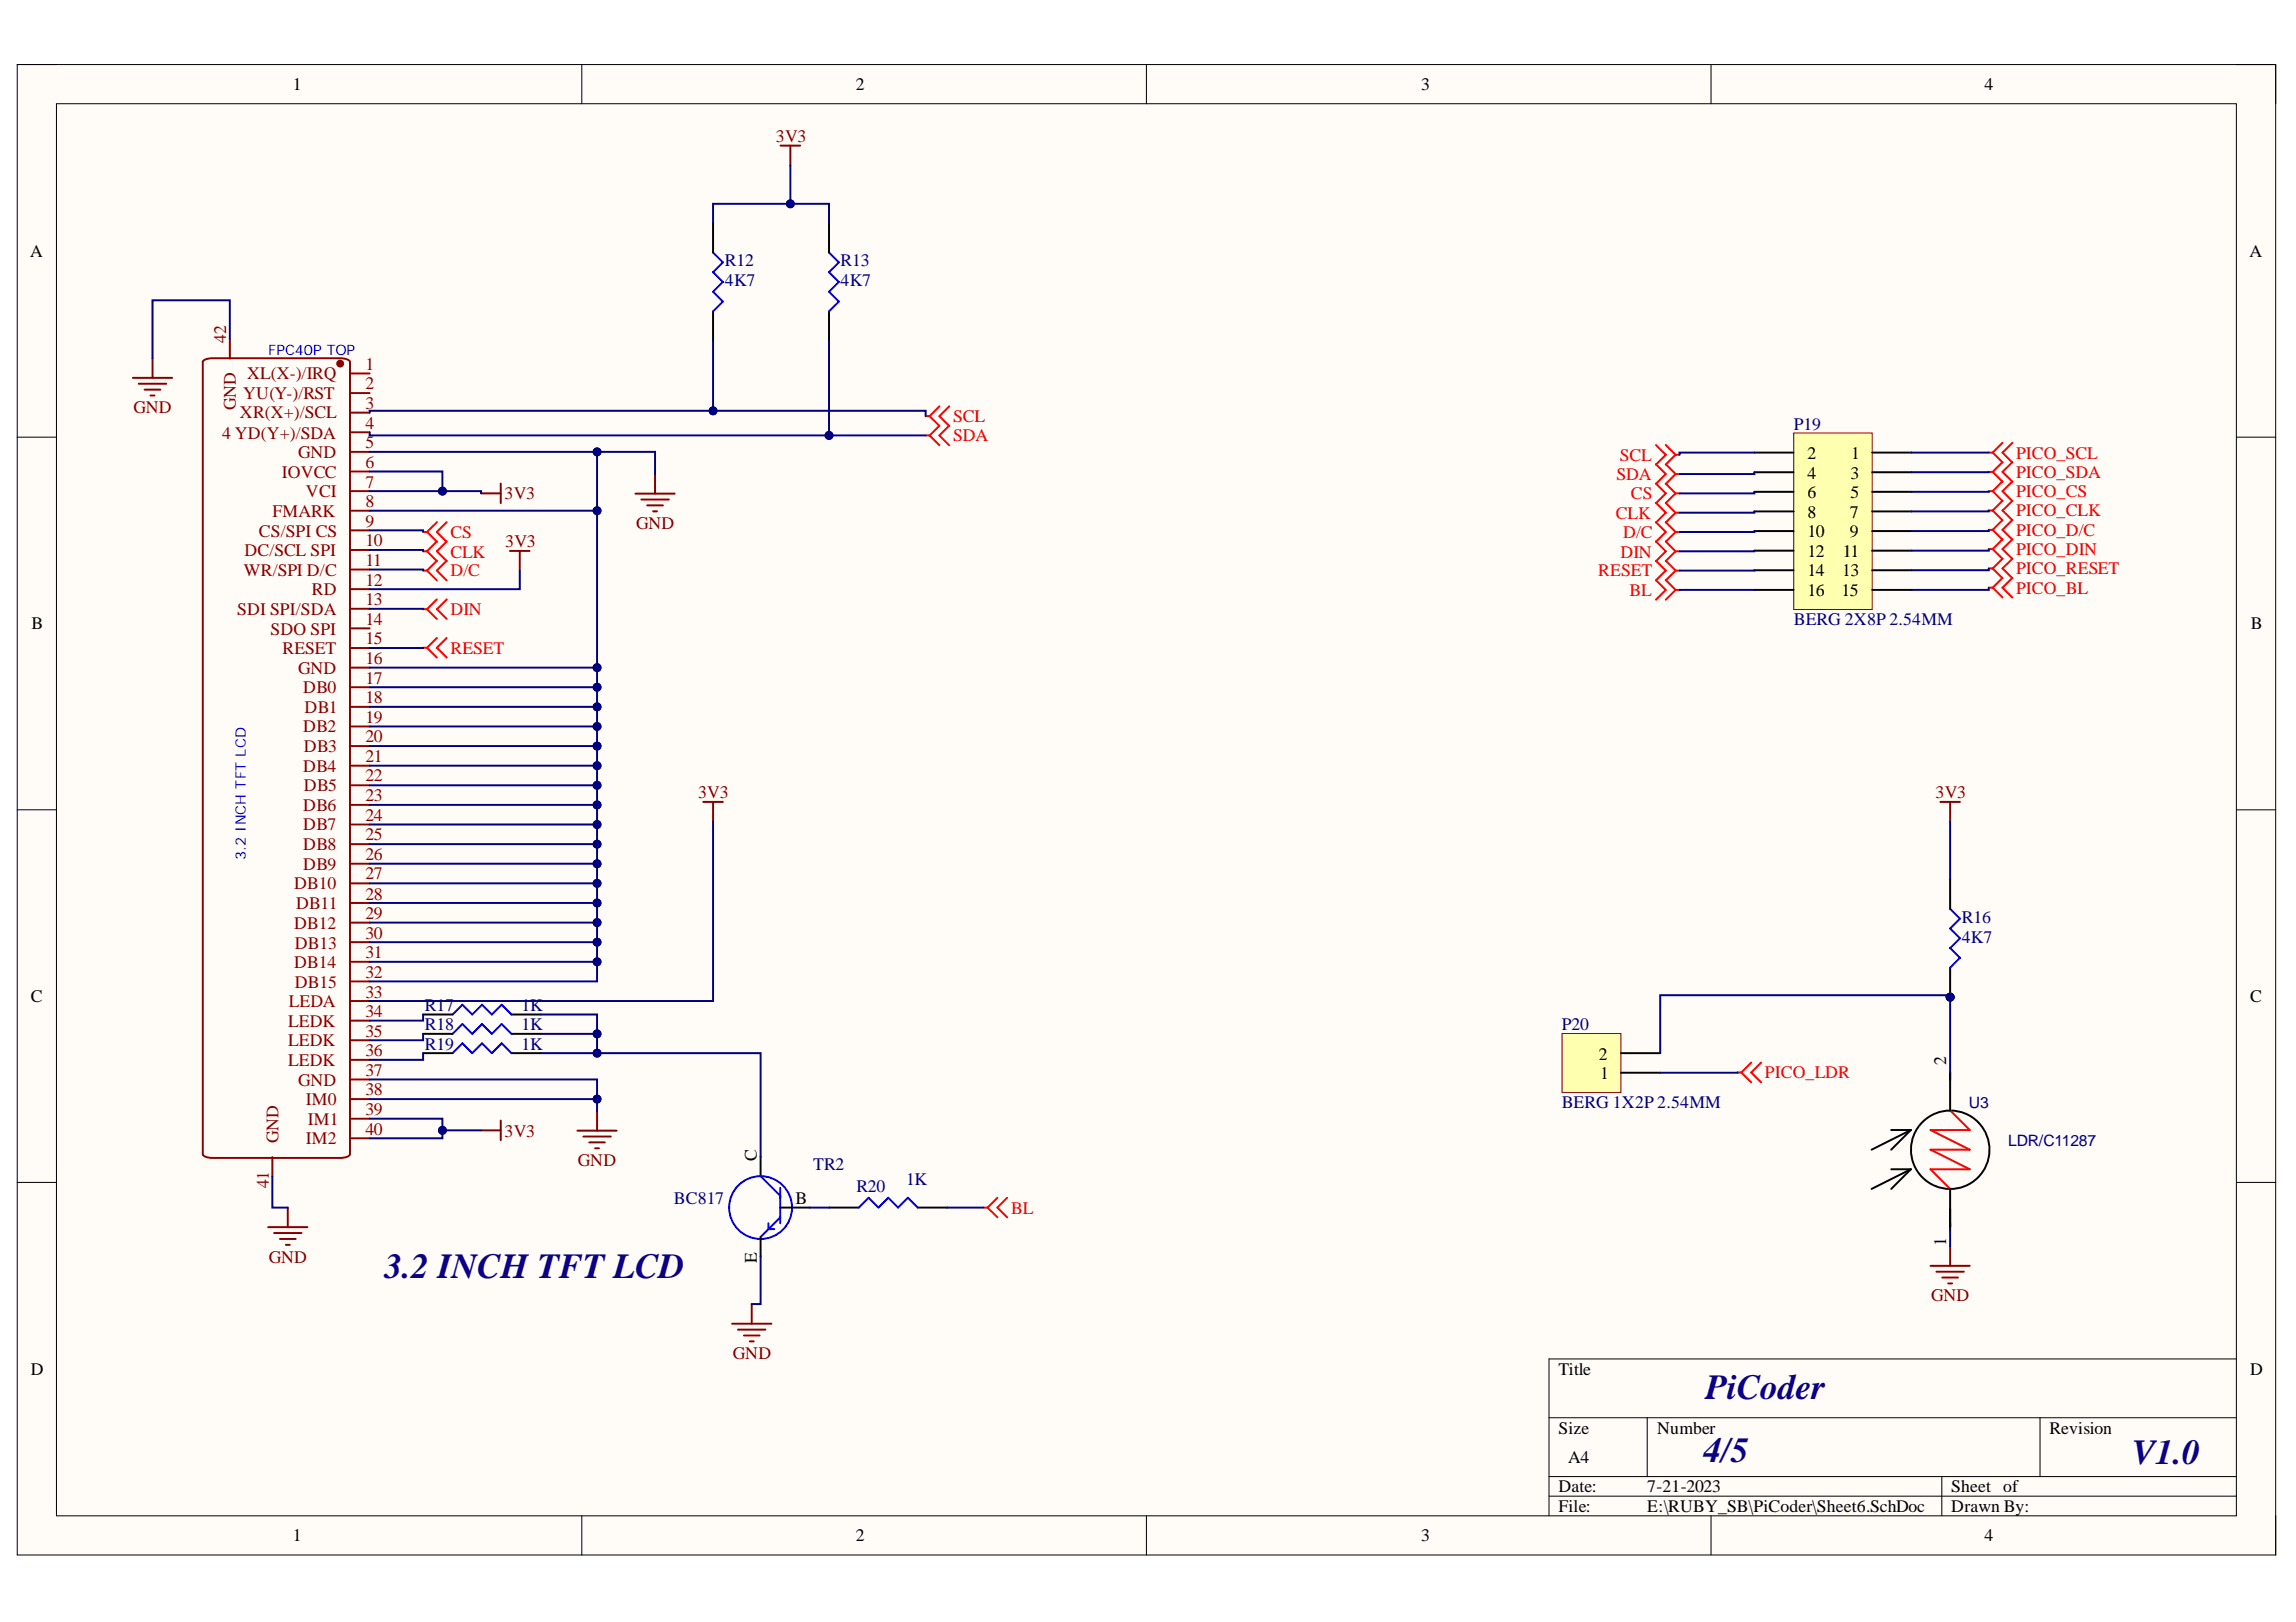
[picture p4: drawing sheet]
<svg xmlns="http://www.w3.org/2000/svg" width="297mm" height="210mm" viewBox="0 0 297 210" stroke-linecap="round" stroke-linejoin="round" font-family="sans-serif">
<defs><g id="words">
<g font-size="4.6" fill="#0c0087">
<text x="49.7" y="165.3">3.2 INCH TFT LCD</text>
<text x="220.6" y="181">PiCoder</text>
<text x="220.4" y="189.2">4/5</text>
<text x="275.8" y="189.4">V1.0</text>
</g>
<g font-size="2.3">
<text x="37.9" y="11.7">1</text>
<text x="110.7" y="11.7">2</text>
<text x="183.9" y="11.7">3</text>
<text x="256.8" y="11.7">4</text>
<text x="3.9" y="33.3">A</text>
<text x="291" y="33.3">A</text>
<text x="233.8" y="59.4">2</text>
<text x="239.5" y="59.4">1</text>
<text x="233.8" y="61.9">4</text>
<text x="233.8" y="64.5">6</text>
<text x="239.4" y="61.9">3</text>
<text x="239.4" y="64.5">5</text>
<text x="233.8" y="67">8</text>
<text x="233.8" y="69.5">10</text>
<text x="239.3" y="67">7</text>
<text x="239.3" y="69.5">9</text>
<text x="233.8" y="72.1">12</text>
<text x="233.8" y="74.6">14</text>
<text x="233.8" y="77.1">16</text>
<text x="238.2" y="77.1">15</text>
<text x="238.3" y="74.6">13</text>
<text x="238.4" y="72.1">11</text>
<text x="4.1" y="81.4">B</text>
<text x="291.2" y="81.4">B</text>
<text x="4" y="129.7">C</text>
<text x="291.1" y="129.7">C</text>
<text x="206.9" y="137.1">2</text>
<text x="251.8" y="137.8" transform="rotate(-90 251.8 137.8)">2</text>
<text x="207" y="139.6">1</text>
<text x="97.9" y="150.2" transform="rotate(-90 97.9 150.2)">C</text>
<text x="102.9" y="155.8">B</text>
<text x="251.8" y="161.2" transform="rotate(-90 251.8 161.2)">1</text>
<text x="97.9" y="163.5" transform="rotate(-90 97.9 163.5)">E</text>
<text x="4" y="177.9">D</text>
<text x="201.6" y="177.9">Title</text>
<text x="291.1" y="177.9">D</text>
<text x="201.6" y="185.5">Size</text>
<text x="214.4" y="185.5">Number</text>
<text x="265.1" y="185.5">Revision</text>
<text x="202.9" y="189.3">A4</text>
<text x="201.6" y="193.1">Date:</text>
<text x="201.6" y="195.7">File:</text>
<text x="213.1" y="193.1">7-21-2023</text>
<text x="213.1" y="195.7">E:\RUBY_SB\PiCoder\Sheet6.SchDoc</text>
<text x="252.4" y="193.1">Sheet of</text>
<text x="252.4" y="195.7">Drawn By:</text>
<text x="37.9" y="199.5">1</text>
<text x="110.7" y="199.5">2</text>
<text x="183.9" y="199.5">3</text>
<text x="256.8" y="199.5">4</text>
</g>
<g font-size="2.3" fill="#800000">
<text x="100.4" y="18.3">3V3</text>
<text x="17.3" y="53.5">GND</text>
<text x="65.3" y="64.6">3V3</text>
<text x="65.4" y="70.8">3V3</text>
<text x="82.3" y="68.5">GND</text>
<text x="90.3" y="103.3">3V3</text>
<text x="250.4" y="103.3">3V3</text>
<text x="65.3" y="147.1">3V3</text>
<text x="74.8" y="150.9">GND</text>
<text x="34.8" y="163.4">GND</text>
<text x="249.8" y="168.4">GND</text>
<text x="94.8" y="175.9">GND</text>
</g>
<g font-size="2.3" fill="#000080">
<text x="93.8" y="34.5">R12</text>
<text x="108.8" y="34.5">R13</text>
<text x="93.8" y="37">4K7</text>
<text x="108.8" y="37">4K7</text>
<text x="232.1" y="55.6">P19</text>
<text x="232.1" y="80.9">BERG 2X8P 2.54MM</text>
<text x="253.8" y="119.5">R16</text>
<text x="253.8" y="122">4K7</text>
<text x="55" y="130.8">R17</text>
<text x="67.5" y="130.8">1K</text>
<text x="55" y="135.8">R19</text>
<text x="55" y="133.3">R18</text>
<text x="67.5" y="135.8">1K</text>
<text x="67.5" y="133.3">1K</text>
<text x="202" y="133.3">P20</text>
<text x="202" y="143.4">BERG 1X2P 2.54MM</text>
<text x="87.2" y="155.8">BC817</text>
<text x="105.2" y="151.5">TR2</text>
<text x="110.8" y="154.3">R20</text>
<text x="117.2" y="153.3">1K</text>
</g>
<g font-size="2.3" fill="#800">
<text x="29.3" y="44.4" transform="rotate(-90 29.3 44.4)">42</text>
<text x="47.3" y="47.8">1</text>
<text x="30.5" y="53.1" transform="rotate(-90 30.5 53.1)">GND</text>
<text x="31.5" y="51.6">YU(Y-)/RST</text>
<text x="32" y="49.1">XL(X-)/IRQ</text>
<text x="47.3" y="50.4">2</text>
<text x="47.3" y="52.9">3</text>
<text x="28.8" y="56.8">4 YD(Y+)/SDA</text>
<text x="31" y="54.2">XR(X+)/SCL</text>
<text x="38.6" y="59.3">GND</text>
<text x="47.3" y="55.5">4</text>
<text x="47.3" y="58">5</text>
<text x="36.4" y="61.8">IOVCC</text>
<text x="39.6" y="64.4">VCI</text>
<text x="47.3" y="60.6">6</text>
<text x="47.3" y="63.1">7</text>
<text x="47.3" y="65.6">8</text>
<text x="31.6" y="72">DC/SCL SPI</text>
<text x="33.5" y="69.4">CS/SPI CS</text>
<text x="35.3" y="66.9">FMARK</text>
<text x="47.3" y="68.2">9</text>
<text x="47.3" y="70.7">10</text>
<text x="31.5" y="74.5">WR/SPI D/C</text>
<text x="40.3" y="77">RD</text>
<text x="47.3" y="73.2">11</text>
<text x="47.3" y="75.8">12</text>
<text x="30.7" y="79.6">SDI SPI/SDA</text>
<text x="35" y="82.1">SDO SPI</text>
<text x="47.3" y="78.3">13</text>
<text x="47.3" y="80.8">14</text>
<text x="47.3" y="83.4">15</text>
<text x="36.5" y="84.7">RESET</text>
<text x="38.6" y="87.2">GND</text>
<text x="39.2" y="89.7">DB0</text>
<text x="47.3" y="85.9">16</text>
<text x="47.3" y="88.5">17</text>
<text x="39.2" y="94.8">DB2</text>
<text x="39.4" y="92.3">DB1</text>
<text x="47.3" y="91">18</text>
<text x="47.3" y="93.5">19</text>
<text x="39.2" y="99.9">DB4</text>
<text x="39.3" y="97.3">DB3</text>
<text x="47.3" y="96.1">20</text>
<text x="47.3" y="98.6">21</text>
<text x="47.3" y="101.1">22</text>
<text x="39.2" y="104.9">DB6</text>
<text x="39.2" y="107.5">DB7</text>
<text x="39.3" y="102.4">DB5</text>
<text x="47.3" y="103.7">23</text>
<text x="47.3" y="106.2">24</text>
<text x="39.2" y="110">DB8</text>
<text x="39.2" y="112.5">DB9</text>
<text x="47.3" y="108.7">25</text>
<text x="47.3" y="111.3">26</text>
<text x="47.3" y="113.8">27</text>
<text x="38.1" y="115.1">DB10</text>
<text x="38.3" y="117.7">DB11</text>
<text x="47.3" y="116.4">28</text>
<text x="47.3" y="118.9">29</text>
<text x="38.1" y="120.2">DB12</text>
<text x="38.1" y="125.3">DB14</text>
<text x="38.1" y="122.8">DB13</text>
<text x="47.3" y="121.5">30</text>
<text x="47.3" y="124">31</text>
<text x="37.4" y="130.4">LEDA</text>
<text x="38.1" y="127.8">DB15</text>
<text x="47.3" y="126.6">32</text>
<text x="47.3" y="129.1">33</text>
<text x="47.3" y="131.6">34</text>
<text x="37.3" y="132.9">LEDK</text>
<text x="37.3" y="135.4">LEDK</text>
<text x="37.3" y="138">LEDK</text>
<text x="47.3" y="134.2">35</text>
<text x="47.3" y="136.7">36</text>
<text x="38.6" y="140.5">GND</text>
<text x="39.6" y="143">IM0</text>
<text x="47.3" y="139.2">37</text>
<text x="47.3" y="141.8">38</text>
<text x="36" y="147.9" transform="rotate(-90 36 147.9)">GND</text>
<text x="39.6" y="148.1">IM2</text>
<text x="39.8" y="145.6">IM1</text>
<text x="47.3" y="144.3">39</text>
<text x="47.3" y="146.8">40</text>
<text x="34.8" y="153.8" transform="rotate(-90 34.8 153.8)">41</text>
</g>
<g font-size="2.3" fill="#f00">
<text x="123.3" y="57.1">SDA</text>
<text x="123.3" y="54.7">SCL</text>
<text x="209.6" y="59.6">SCL</text>
<text x="260.8" y="59.4">PICO_SCL</text>
<text x="209.1" y="62.2">SDA</text>
<text x="211" y="64.6">CS</text>
<text x="260.8" y="61.8">PICO_SDA</text>
<text x="260.8" y="64.4">PICO_CS</text>
<text x="58.3" y="69.6">CS</text>
<text x="209.1" y="67.2">CLK</text>
<text x="210" y="69.6">D/C</text>
<text x="260.8" y="71.8">PICO_DIN</text>
<text x="260.8" y="69.4">PICO_D/C</text>
<text x="260.8" y="66.8">PICO_CLK</text>
<text x="58.3" y="74.6">D/C</text>
<text x="58.3" y="72.1">CLK</text>
<text x="206.8" y="74.6">RESET</text>
<text x="209.6" y="72.1">DIN</text>
<text x="210.8" y="77.1">BL</text>
<text x="260.8" y="74.3">PICO_RESET</text>
<text x="260.8" y="76.9">PICO_BL</text>
<text x="58.3" y="79.6">DIN</text>
<text x="58.3" y="84.7">RESET</text>
<text x="228.3" y="139.6">PICO_LDR</text>
<text x="130.8" y="157">BL</text>
</g>
<g font-size="2" fill="#000080">
<text x="254.7" y="143.4">U3</text>
<text x="259.8" y="148.3">LDR/C11287</text>
</g>
<g font-size="1.9" fill="#00f">
<text x="34.7" y="46">FPC40P TOP</text>
<text x="31.8" y="111.3" transform="rotate(-90 31.8 111.3)">3.2 INCH TFT LCD</text>
</g>
</g></defs>
<path d="M2.2 8.4h292.2v192.8h-292.2z" fill-rule="evenodd" fill="#fffcf8"/>
<path d="M2.2 8.4h292.2v192.8h-292.2z" fill="none" stroke="#000" stroke-width=".13"/>
<path d="M7.3 13.4h282v182.8h-282z" fill-rule="evenodd" fill="#fffcf8"/>
<g fill="none" stroke="#000" stroke-width=".13">
<path d="M2.2 8.3h5.1M7.3 13.4h282v182.8h-282zM75.3 8.3v5.1M148.3 8.3v5.1M221.4 8.4v5M289.3 8.4h5.1v5M2.2 56.6h5.1M289.3 56.6h5.1M2.2 104.8h5.1M289.3 104.8h5.1M2.2 153h5.1M289.3 153h5.1"/>
<path d="M289.3 175.9h-88.9v20.3M75.3 196.2v5M148.3 196.2v5M200.4 183.5h88.9M200.4 191.1h88.9M200.4 193.6h88.9M213.1 183.5v7.6M221.4 196.2v5M251.2 191.1v5.1M263.9 183.5v7.6M294.4 196.2v5"/>
</g>
<path d="M26.3 46.7l.7-.3h.5h16.5a1.22 1.22 0 0 1 1.3 .4v102.6a1.22 1.22 0 0 1-1.3 .4h-16.5a1.22 1.22 0 0 1-1.3-.4v-102.6z" fill="none" stroke="#800" stroke-width=".25"/>
<circle cx="44" cy="47.1" r=".38" fill="#800"/>
<g fill="none" stroke="#800" stroke-width=".25">
<path d="M29.7 43.9v2.5M45.3 48.3h2.5M45.3 50.9h2.5M45.3 53.4h2.5M45.3 55.9h2.5M45.3 58.5h2.5M45.3 61h2.5M45.3 63.6h2.5M45.3 66.1h2.5M45.3 68.6h2.5M45.3 71.2h2.5M45.3 73.7h2.5"/>
<path d="M45.3 76.2h2.5M45.3 78.8h2.5M45.3 81.3h2.5M45.3 83.9h2.5M45.3 86.4h2.5M45.3 88.9h2.5M45.3 91.5h2.5M45.3 94h2.5M45.3 96.5h2.5M45.3 99.1h2.5M45.3 101.6h2.5M45.3 104.2h2.5"/>
<path d="M45.3 106.7h2.5M45.3 109.2h2.5M45.3 111.8h2.5M45.3 114.3h2.5M45.3 116.9h2.5M45.3 119.4h2.5M45.3 121.9h2.5M45.3 124.5h2.5M45.3 127h2.5M45.3 129.5h2.5M45.3 132.1h2.5M45.3 134.6h2.5"/>
<path d="M45.3 137.2h2.5M45.3 139.7h2.5M35.2 149.7v2.6M45.3 142.2h2.5M45.3 144.8h2.5M45.3 147.3h2.5"/>
<circle cx="44" cy="47.1" r=".38"/>
</g>
<g fill="none" stroke="#800000" stroke-width=".25">
<path d="M17.2 48.9h5.1M18 49.7h3.5M18.7 50.4h2M19.5 51.2h.5M19.7 46.4v2.5M62.2 63.8h2.6M64.8 62.6v2.5M66 71.3h2.5M67.2 71.3v2.5M82.2 63.9h5.1M83 64.6h3.5M83.7 65.4h2.1"/>
<path d="M84.5 66.2h.5M84.7 61.3v2.6M91 103.8h2.5M92.3 103.8v2.5M34.7 158.8h5.1M35.5 159.6h3.5M37.2 156.3v2.5M62.2 146.3h2.6M64.8 145v2.5M74.7 146.3h5.1M75.5 147.1h3.5M76.2 147.8h2.1"/>
<path d="M77 148.6h.5M77.2 143.8v2.5M36.2 160.3h2.1M37 161.1h.5M94.7 171.3h5.1M95.5 172.1h3.5M96.2 172.8h2.1M97 173.6h.5M97.3 168.8v2.5"/>
</g>
<g fill="none" stroke="#f00" stroke-width=".25">
<path d="M119.8 56.4h.5M119.8 53.9h.5M120.3 56.4l1.2 1.2M120.3 53.9l1.2 1.2M121.5 55.1l-1.2 1.3M121.5 52.6l-1.2 1.3M122.8 55.1l-1.3 1.3 1.3 1.2M122.8 52.6l-1.3 1.3 1.3 1.2M54.7 78.8h.5M54.7 73.8h.5M54.7 71.3h.5M54.7 68.8h.5"/>
<path d="M55.2 78.8l1.3 1.3M55.2 73.8l1.3 1.3M55.2 71.3l1.3 1.3M55.2 68.8l1.3 1.3M56.5 77.6l-1.3 1.2M56.5 72.6l-1.3 1.2M56.5 70.1l-1.3 1.2M56.5 67.6l-1.3 1.2M57.8 77.6l-1.3 1.2 1.3 1.3M57.8 72.6l-1.3 1.2 1.3 1.3M57.8 70.1l-1.3 1.2 1.3 1.3M57.8 67.6l-1.3 1.2 1.3 1.3"/>
<path d="M54.7 83.8h.5M55.2 83.8l1.3 1.3M56.5 82.6l-1.3 1.2M57.8 82.6l-1.3 1.2 1.3 1.3M127.3 156.3h.5M127.8 156.3l1.2 1.2M129 155l-1.2 1.3M130.3 155l-1.3 1.3 1.3 1.2"/>
</g>
<g fill="none" stroke="#00f" stroke-width=".25">
<path d="M92.3 32.7l1.2 1.2-1.2 1.3 1.2 1.3-1.2 1.3 1.2 1.2-1.2 1.3M107.3 32.7l1.2 1.2-1.2 1.3 1.2 1.3-1.2 1.3 1.2 1.2-1.2 1.3M58.5 131.3l1.3-1.3 1.3 1.3 1.3-1.3 1.2 1.3 1.3-1.3 1.3 1.3M58.5 136.3l1.3-1.3 1.3 1.3 1.3-1.3 1.2 1.3 1.3-1.3 1.3 1.3M58.5 133.8l1.3-1.3 1.3 1.3 1.3-1.3 1.2 1.3 1.3-1.3 1.3 1.3M98.4 152.2l2.5 2.5M99.4 158.3v.8h.8M100.9 157.5l-2.5 2.6M100.9 153.7v4.6M111.1 156.3l1.3-1.3 1.2 1.3 1.3-1.3 1.3 1.3 1.3-1.3 1.2 1.3"/>
<circle cx="98.4" cy="156.3" r="4.1"/>
</g>
<g fill="none" stroke="#000" stroke-width=".25">
<path d="M92.3 28.9v3.8M107.3 28.9v3.8M92.3 40.3v3.8M107.3 40.3v3.8M54.7 131.3h3.8M54.7 136.3h3.8M54.7 133.8h3.8M66.2 131.3h3.8M66.2 136.3h3.8M66.2 133.8h3.8M98.4 149.7v2.5M100.9 156.3h3.9"/>
<path d="M107.3 156.3h3.8M118.7 156.3h3.8M98.4 160.1v2.5"/>
</g>
<path d="M232.1 56h10.1v22.9h-10.1z" fill-rule="evenodd" fill="#ffffb0"/>
<path d="M232.1 56h10.1v22.9h-10.1z" fill="none" stroke="#800000" stroke-width=".13"/>
<g fill="none" stroke="#000" stroke-width=".25">
<path d="M227 58.6h5.1M242.2 58.6h5.1M227 61.1h5.1M227 63.6h5.1M227 66.2h5.1M227 68.7h5.1M227 71.3h5.1M227 73.8h5.1M227 76.3h5.1M242.2 61.1h5.1M242.2 63.6h5.1M242.2 66.2h5.1"/>
<path d="M242.2 68.7h5.1M242.2 71.3h5.1M242.2 73.8h5.1M242.2 76.3h5.1"/>
</g>
<g fill="none" stroke="#f00" stroke-width=".25">
<path d="M214.2 57.6l1.3 1.3-1.3 1.2M215.5 57.6l1.3 1.3M216.8 58.9l-1.3 1.2M216.8 58.9h.5M257.3 58.6h.5M257.8 58.6l1.3 1.2M259.1 59.8l-1.3 1.3M259.1 57.3l-1.3 1.3M260.3 59.8l-1.2 1.3 1.2 1.2M260.3 57.3l-1.2 1.3 1.2 1.2M214.2 60.1l1.3 1.2-1.3 1.3M214.2 72.6l1.3 1.2-1.3 1.3"/>
<path d="M214.2 70.1l1.3 1.2-1.3 1.3M214.2 67.6l1.3 1.2-1.3 1.3M214.2 65.1l1.3 1.3-1.3 1.2M214.2 62.6l1.3 1.2-1.3 1.3M214.2 75.1l1.3 1.2-1.3 1.3M215.5 60.1l1.3 1.2M215.5 72.6l1.3 1.2M215.5 70.1l1.3 1.2M215.5 67.6l1.3 1.2M215.5 65.1l1.3 1.3M215.5 62.6l1.3 1.2M215.5 75.1l1.3 1.2"/>
<path d="M216.8 61.3l-1.3 1.3M216.8 61.3h.5M216.8 73.8l-1.3 1.3M216.8 73.8h.5M216.8 71.3l-1.3 1.3M216.8 71.3h.5M216.8 68.8l-1.3 1.3M216.8 68.8h.5M216.8 66.4l-1.3 1.2M216.8 66.4h.5M216.8 63.8l-1.3 1.3M216.8 63.8h.5"/>
<path d="M216.8 76.3l-1.3 1.3M216.8 76.3h.5M257.3 61.1h.5M257.3 73.6h.5M257.3 71.1h.5M257.3 68.6h.5M257.3 66.1h.5M257.3 63.6h.5M257.3 76.1h.5M257.8 61.1l1.3 1.2M257.8 73.6l1.3 1.2M257.8 71.1l1.3 1.2"/>
<path d="M257.8 68.6l1.3 1.2M257.8 66.1l1.3 1.2M257.8 63.6l1.3 1.2M257.8 76.1l1.3 1.2M259.1 72.3l-1.3 1.3M259.1 69.8l-1.3 1.3M259.1 67.3l-1.3 1.3M259.1 64.8l-1.3 1.3M259.1 62.3l-1.3 1.3M259.1 74.8l-1.3 1.3M260.3 72.3l-1.2 1.3 1.2 1.2M260.3 69.8l-1.2 1.3 1.2 1.2"/>
<path d="M260.3 67.3l-1.2 1.3 1.2 1.2M260.3 64.8l-1.2 1.3 1.2 1.2M260.3 62.3l-1.2 1.3 1.2 1.2M260.3 74.8l-1.2 1.3 1.2 1.2"/>
</g>
<path d="M249.8 163.8h5M250.5 164.6h3.6M251.3 165.3h2M252 166.1h.5M252.3 161.3v2.5" fill="none" stroke="#800000" stroke-width=".25"/>
<circle cx="252.3" cy="129" r=".51" fill="#000080"/>
<circle cx="252.3" cy="129" r=".51" fill="none" stroke="#000080" stroke-width=".13"/>
<path d="M252.3 117.6l1.3 1.3-1.3 1.3 1.3 1.2-1.3 1.3" fill="none" stroke="#00f" stroke-width=".25"/>
<path d="M252.3 125.2v3.8" fill="none" stroke="#000" stroke-width=".25"/>
<circle cx="252.3" cy="129" r=".51" fill="#000080"/>
<circle cx="252.3" cy="129" r=".51" fill="none" stroke="#000080" stroke-width=".13"/>
<path d="M252.3 113.8v3.8" fill="none" stroke="#000" stroke-width=".25"/>
<path d="M252.3 122.7l1.3 1.3-1.3 1.2" fill="none" stroke="#00f" stroke-width=".25"/>
<path d="M202.1 133.8h7.6v7.6h-7.6z" fill-rule="evenodd" fill="#ffffb0"/>
<path d="M202.1 133.8h7.6v7.6h-7.6z" fill="none" stroke="#800000" stroke-width=".13"/>
<path d="M209.7 138.8h5.1M209.7 136.3h5.1M252.3 138.8v4.9M244.7 146.2h2.5M244.7 151.3h2.5M247.2 151.3l-5.1 2.6M247.2 146.2l-5.1 2.6M247.2 146.2l-2.5 2.6M247.2 151.3l-2.5 2.6M252.3 153.9v5.4M255.9 145.2a5.1 5.1 0 0 0-8.4 1.9 5.1 5.1 0 0 0 5.4 6.7 5.1 5.1 0 0 0 3.7-7.8l-.6-.7" fill="none" stroke="#000" stroke-width=".25"/>
<path d="M224.8 138.8h.5M225.3 138.8l1.3 1.3M226.6 137.5l-1.3 1.3M227.8 137.5l-1.2 1.3 1.2 1.3M252.3 143.7l2.5 2.5h-5l5 2.6h-5l5 2.5h-5l2.5 2.6" fill="none" stroke="#f00" stroke-width=".25"/>
<path d="M101 18.8h2.5M102.3 18.8v2.6M251 103.8h2.6M252.3 103.8v2.5" fill="none" stroke="#800000" stroke-width=".25"/>
<path d="M29.7 43.9v-5h-10v7.5M77.2 124.5v2.5h-29.4M35.2 152.3v4h2" fill="none" stroke="#000080" stroke-width=".25"/>
<circle cx="77.2" cy="124.5" r=".51" fill="#000080"/>
<circle cx="77.2" cy="124.5" r=".51" fill="none" stroke="#000080" stroke-width=".13"/>
<path d="M77.2 114.3v2.6" fill="none" stroke="#000080" stroke-width=".25"/>
<circle cx="77.2" cy="116.9" r=".51" fill="#000080"/>
<circle cx="77.2" cy="116.9" r=".51" fill="none" stroke="#000080" stroke-width=".13"/>
<circle cx="77.2" cy="114.3" r=".51" fill="#000080"/>
<circle cx="77.2" cy="114.3" r=".51" fill="none" stroke="#000080" stroke-width=".13"/>
<path d="M47.8 144.8h9.4v2.5h-9.4" fill="none" stroke="#000080" stroke-width=".25"/>
<circle cx="57.2" cy="146.3" r=".51" fill="#000080"/>
<circle cx="57.2" cy="146.3" r=".51" fill="none" stroke="#000080" stroke-width=".13"/>
<path d="M77.2 121.9v2.6h-29.4" fill="none" stroke="#000080" stroke-width=".25"/>
<circle cx="77.2" cy="124.5" r=".51" fill="#000080"/>
<circle cx="77.2" cy="124.5" r=".51" fill="none" stroke="#000080" stroke-width=".13"/>
<circle cx="77.2" cy="121.9" r=".51" fill="#000080"/>
<circle cx="77.2" cy="121.9" r=".51" fill="none" stroke="#000080" stroke-width=".13"/>
<path d="M47.8 119.4h29.4v2.5h-29.4" fill="none" stroke="#000080" stroke-width=".25"/>
<circle cx="77.2" cy="121.9" r=".51" fill="#000080"/>
<circle cx="77.2" cy="121.9" r=".51" fill="none" stroke="#000080" stroke-width=".13"/>
<circle cx="77.2" cy="119.4" r=".51" fill="#000080"/>
<circle cx="77.2" cy="119.4" r=".51" fill="none" stroke="#000080" stroke-width=".13"/>
<path d="M47.8 116.9h29.4v2.5" fill="none" stroke="#000080" stroke-width=".25"/>
<circle cx="77.2" cy="116.9" r=".51" fill="#000080"/>
<circle cx="77.2" cy="116.9" r=".51" fill="none" stroke="#000080" stroke-width=".13"/>
<circle cx="77.2" cy="119.4" r=".51" fill="#000080"/>
<circle cx="77.2" cy="119.4" r=".51" fill="none" stroke="#000080" stroke-width=".13"/>
<path d="M77.2 111.8v2.5h-29.4" fill="none" stroke="#000080" stroke-width=".25"/>
<circle cx="77.2" cy="114.3" r=".51" fill="#000080"/>
<circle cx="77.2" cy="114.3" r=".51" fill="none" stroke="#000080" stroke-width=".13"/>
<circle cx="77.2" cy="111.8" r=".51" fill="#000080"/>
<circle cx="77.2" cy="111.8" r=".51" fill="none" stroke="#000080" stroke-width=".13"/>
<path d="M77.2 109.2v2.6h-29.4" fill="none" stroke="#000080" stroke-width=".25"/>
<circle cx="77.2" cy="111.8" r=".51" fill="#000080"/>
<circle cx="77.2" cy="111.8" r=".51" fill="none" stroke="#000080" stroke-width=".13"/>
<circle cx="77.2" cy="109.2" r=".51" fill="#000080"/>
<circle cx="77.2" cy="109.2" r=".51" fill="none" stroke="#000080" stroke-width=".13"/>
<path d="M77.2 106.7v2.5h-29.4" fill="none" stroke="#000080" stroke-width=".25"/>
<circle cx="77.2" cy="109.2" r=".51" fill="#000080"/>
<circle cx="77.2" cy="109.2" r=".51" fill="none" stroke="#000080" stroke-width=".13"/>
<circle cx="77.2" cy="106.7" r=".51" fill="#000080"/>
<circle cx="77.2" cy="106.7" r=".51" fill="none" stroke="#000080" stroke-width=".13"/>
<path d="M77.2 104.2v2.5h-29.4" fill="none" stroke="#000080" stroke-width=".25"/>
<circle cx="77.2" cy="106.7" r=".51" fill="#000080"/>
<circle cx="77.2" cy="106.7" r=".51" fill="none" stroke="#000080" stroke-width=".13"/>
<circle cx="77.2" cy="104.2" r=".51" fill="#000080"/>
<circle cx="77.2" cy="104.2" r=".51" fill="none" stroke="#000080" stroke-width=".13"/>
<path d="M77.2 101.6v2.6h-29.4" fill="none" stroke="#000080" stroke-width=".25"/>
<circle cx="77.2" cy="104.2" r=".51" fill="#000080"/>
<circle cx="77.2" cy="104.2" r=".51" fill="none" stroke="#000080" stroke-width=".13"/>
<circle cx="77.2" cy="101.6" r=".51" fill="#000080"/>
<circle cx="77.2" cy="101.6" r=".51" fill="none" stroke="#000080" stroke-width=".13"/>
<path d="M77.2 99.1v2.5h-29.4" fill="none" stroke="#000080" stroke-width=".25"/>
<circle cx="77.2" cy="101.6" r=".51" fill="#000080"/>
<circle cx="77.2" cy="101.6" r=".51" fill="none" stroke="#000080" stroke-width=".13"/>
<circle cx="77.2" cy="99.1" r=".51" fill="#000080"/>
<circle cx="77.2" cy="99.1" r=".51" fill="none" stroke="#000080" stroke-width=".13"/>
<path d="M77.2 96.5v2.6h-29.4" fill="none" stroke="#000080" stroke-width=".25"/>
<circle cx="77.2" cy="99.1" r=".51" fill="#000080"/>
<circle cx="77.2" cy="99.1" r=".51" fill="none" stroke="#000080" stroke-width=".13"/>
<circle cx="77.2" cy="96.5" r=".51" fill="#000080"/>
<circle cx="77.2" cy="96.5" r=".51" fill="none" stroke="#000080" stroke-width=".13"/>
<path d="M77.2 94v2.5h-29.4" fill="none" stroke="#000080" stroke-width=".25"/>
<circle cx="77.2" cy="96.5" r=".51" fill="#000080"/>
<circle cx="77.2" cy="96.5" r=".51" fill="none" stroke="#000080" stroke-width=".13"/>
<circle cx="77.2" cy="94" r=".51" fill="#000080"/>
<circle cx="77.2" cy="94" r=".51" fill="none" stroke="#000080" stroke-width=".13"/>
<path d="M77.2 91.5v2.5h-29.4" fill="none" stroke="#000080" stroke-width=".25"/>
<circle cx="77.2" cy="94" r=".51" fill="#000080"/>
<circle cx="77.2" cy="94" r=".51" fill="none" stroke="#000080" stroke-width=".13"/>
<circle cx="77.2" cy="91.5" r=".51" fill="#000080"/>
<circle cx="77.2" cy="91.5" r=".51" fill="none" stroke="#000080" stroke-width=".13"/>
<path d="M77.2 88.9v2.6h-29.4" fill="none" stroke="#000080" stroke-width=".25"/>
<circle cx="77.2" cy="91.5" r=".51" fill="#000080"/>
<circle cx="77.2" cy="91.5" r=".51" fill="none" stroke="#000080" stroke-width=".13"/>
<circle cx="77.2" cy="88.9" r=".51" fill="#000080"/>
<circle cx="77.2" cy="88.9" r=".51" fill="none" stroke="#000080" stroke-width=".13"/>
<path d="M77.2 86.4v2.5h-29.4" fill="none" stroke="#000080" stroke-width=".25"/>
<circle cx="77.2" cy="88.9" r=".51" fill="#000080"/>
<circle cx="77.2" cy="88.9" r=".51" fill="none" stroke="#000080" stroke-width=".13"/>
<circle cx="77.2" cy="86.4" r=".51" fill="#000080"/>
<circle cx="77.2" cy="86.4" r=".51" fill="none" stroke="#000080" stroke-width=".13"/>
<path d="M57.2 146.3h5" fill="none" stroke="#000080" stroke-width=".25"/>
<circle cx="57.2" cy="146.3" r=".51" fill="#000080"/>
<circle cx="57.2" cy="146.3" r=".51" fill="none" stroke="#000080" stroke-width=".13"/>
<path d="M77.2 58.5v7.6M47.8 78.8h6.9M47.8 73.7h6.9v.1M47.8 71.2h6.9v.1M47.8 68.6h6.9v.2M54.7 83.8l-6.9 .1" fill="none" stroke="#000080" stroke-width=".25"/>
<circle cx="77.2" cy="66.1" r=".51" fill="#000080"/>
<circle cx="77.2" cy="66.1" r=".51" fill="none" stroke="#000080" stroke-width=".13"/>
<circle cx="77.2" cy="58.5" r=".51" fill="#000080"/>
<circle cx="77.2" cy="58.5" r=".51" fill="none" stroke="#000080" stroke-width=".13"/>
<path d="M47.8 61h9.4v2.6" fill="none" stroke="#000080" stroke-width=".25"/>
<circle cx="57.2" cy="63.6" r=".51" fill="#000080"/>
<circle cx="57.2" cy="63.6" r=".51" fill="none" stroke="#000080" stroke-width=".13"/>
<path d="M47.8 66.1h29.4v20.3h-29.4" fill="none" stroke="#000080" stroke-width=".25"/>
<circle cx="77.2" cy="86.4" r=".51" fill="#000080"/>
<circle cx="77.2" cy="86.4" r=".51" fill="none" stroke="#000080" stroke-width=".13"/>
<circle cx="77.2" cy="66.1" r=".51" fill="#000080"/>
<circle cx="77.2" cy="66.1" r=".51" fill="none" stroke="#000080" stroke-width=".13"/>
<path d="M77.2 142.2v1.6" fill="none" stroke="#000080" stroke-width=".25"/>
<circle cx="77.2" cy="142.2" r=".51" fill="#000080"/>
<circle cx="77.2" cy="142.2" r=".51" fill="none" stroke="#000080" stroke-width=".13"/>
<path d="M47.8 139.7h29.4v2.5h-29.4" fill="none" stroke="#000080" stroke-width=".25"/>
<circle cx="77.2" cy="142.2" r=".51" fill="#000080"/>
<circle cx="77.2" cy="142.2" r=".51" fill="none" stroke="#000080" stroke-width=".13"/>
<path d="M47.8 55.9v.5h59.5" fill="none" stroke="#000080" stroke-width=".25"/>
<circle cx="107.3" cy="56.4" r=".51" fill="#000080"/>
<circle cx="107.3" cy="56.4" r=".51" fill="none" stroke="#000080" stroke-width=".13"/>
<path d="M107.3 44.1v12.3h12.5" fill="none" stroke="#000080" stroke-width=".25"/>
<circle cx="107.3" cy="56.4" r=".51" fill="#000080"/>
<circle cx="107.3" cy="56.4" r=".51" fill="none" stroke="#000080" stroke-width=".13"/>
<path d="M92.3 106.3v23.2h-44.5M54.7 136.3v.9h-6.9M54.7 133.8v.8h-6.9M54.7 131.3v.8h-6.9M70 133.8h7.2v2.5M104.8 156.3h2.5" fill="none" stroke="#000080" stroke-width=".25"/>
<circle cx="77.2" cy="133.8" r=".51" fill="#000080"/>
<circle cx="77.2" cy="133.8" r=".51" fill="none" stroke="#000080" stroke-width=".13"/>
<circle cx="77.2" cy="136.3" r=".51" fill="#000080"/>
<circle cx="77.2" cy="136.3" r=".51" fill="none" stroke="#000080" stroke-width=".13"/>
<path d="M70 131.3h7.2v2.5" fill="none" stroke="#000080" stroke-width=".25"/>
<circle cx="77.2" cy="133.8" r=".51" fill="#000080"/>
<circle cx="77.2" cy="133.8" r=".51" fill="none" stroke="#000080" stroke-width=".13"/>
<path d="M70 136.3h28.4v13.4M122.5 156.3h4.8M98.4 162.6v6.2h-1.1" fill="none" stroke="#000080" stroke-width=".25"/>
<circle cx="77.2" cy="136.3" r=".51" fill="#000080"/>
<circle cx="77.2" cy="136.3" r=".51" fill="none" stroke="#000080" stroke-width=".13"/>
<path d="M47.8 58.5h36.9v2.8" fill="none" stroke="#000080" stroke-width=".25"/>
<circle cx="77.2" cy="58.5" r=".51" fill="#000080"/>
<circle cx="77.2" cy="58.5" r=".51" fill="none" stroke="#000080" stroke-width=".13"/>
<g fill="none" stroke="#000080" stroke-width=".25">
<path d="M227 58.6h-9.7v.3M247.3 58.6h10M217.3 76.3h9.7M227 61.1v.2h-9.7M227 63.6v.2h-9.7M227 66.2v.2h-9.7M227 68.7v.1h-9.7M227 71.3h-9.7M227 73.8h-9.7M257.3 61.1h-10M257.3 63.6h-10M257.3 66.1v.1h-10"/>
<path d="M257.3 68.6v.1h-10M257.3 71.1v.2h-10M257.3 73.6v.2h-10M257.3 76.1v.2h-10M252.3 106.3v7.5M252.3 129v-.2h-37.5v7.5"/>
</g>
<circle cx="252.3" cy="129" r=".51" fill="#000080"/>
<circle cx="252.3" cy="129" r=".51" fill="none" stroke="#000080" stroke-width=".13"/>
<path d="M224.8 138.8h-10M252.3 129v9.8" fill="none" stroke="#000080" stroke-width=".25"/>
<circle cx="252.3" cy="129" r=".51" fill="#000080"/>
<circle cx="252.3" cy="129" r=".51" fill="none" stroke="#000080" stroke-width=".13"/>
<path d="M102.3 21.4v5M252.3 159.3v2" fill="none" stroke="#000080" stroke-width=".25"/>
<circle cx="102.3" cy="26.4" r=".51" fill="#000080"/>
<circle cx="102.3" cy="26.4" r=".51" fill="none" stroke="#000080" stroke-width=".13"/>
<path d="M47.8 53.4v-.2h72v.7" fill="none" stroke="#000080" stroke-width=".25"/>
<circle cx="92.3" cy="53.2" r=".51" fill="#000080"/>
<circle cx="92.3" cy="53.2" r=".51" fill="none" stroke="#000080" stroke-width=".13"/>
<path d="M92.3 28.9v-2.5h15v2.5" fill="none" stroke="#000080" stroke-width=".25"/>
<circle cx="102.3" cy="26.4" r=".51" fill="#000080"/>
<circle cx="102.3" cy="26.4" r=".51" fill="none" stroke="#000080" stroke-width=".13"/>
<path d="M92.3 44.1v9.1" fill="none" stroke="#000080" stroke-width=".25"/>
<circle cx="92.3" cy="53.2" r=".51" fill="#000080"/>
<circle cx="92.3" cy="53.2" r=".51" fill="none" stroke="#000080" stroke-width=".13"/>
<path d="M47.8 63.6h14.4v.2" fill="none" stroke="#000080" stroke-width=".25"/>
<circle cx="57.2" cy="63.6" r=".51" fill="#000080"/>
<circle cx="57.2" cy="63.6" r=".51" fill="none" stroke="#000080" stroke-width=".13"/>
<path d="M67.2 73.8v2.4h-19.4" fill="none" stroke="#000080" stroke-width=".25"/>
<use href="#words"/>
</svg>
